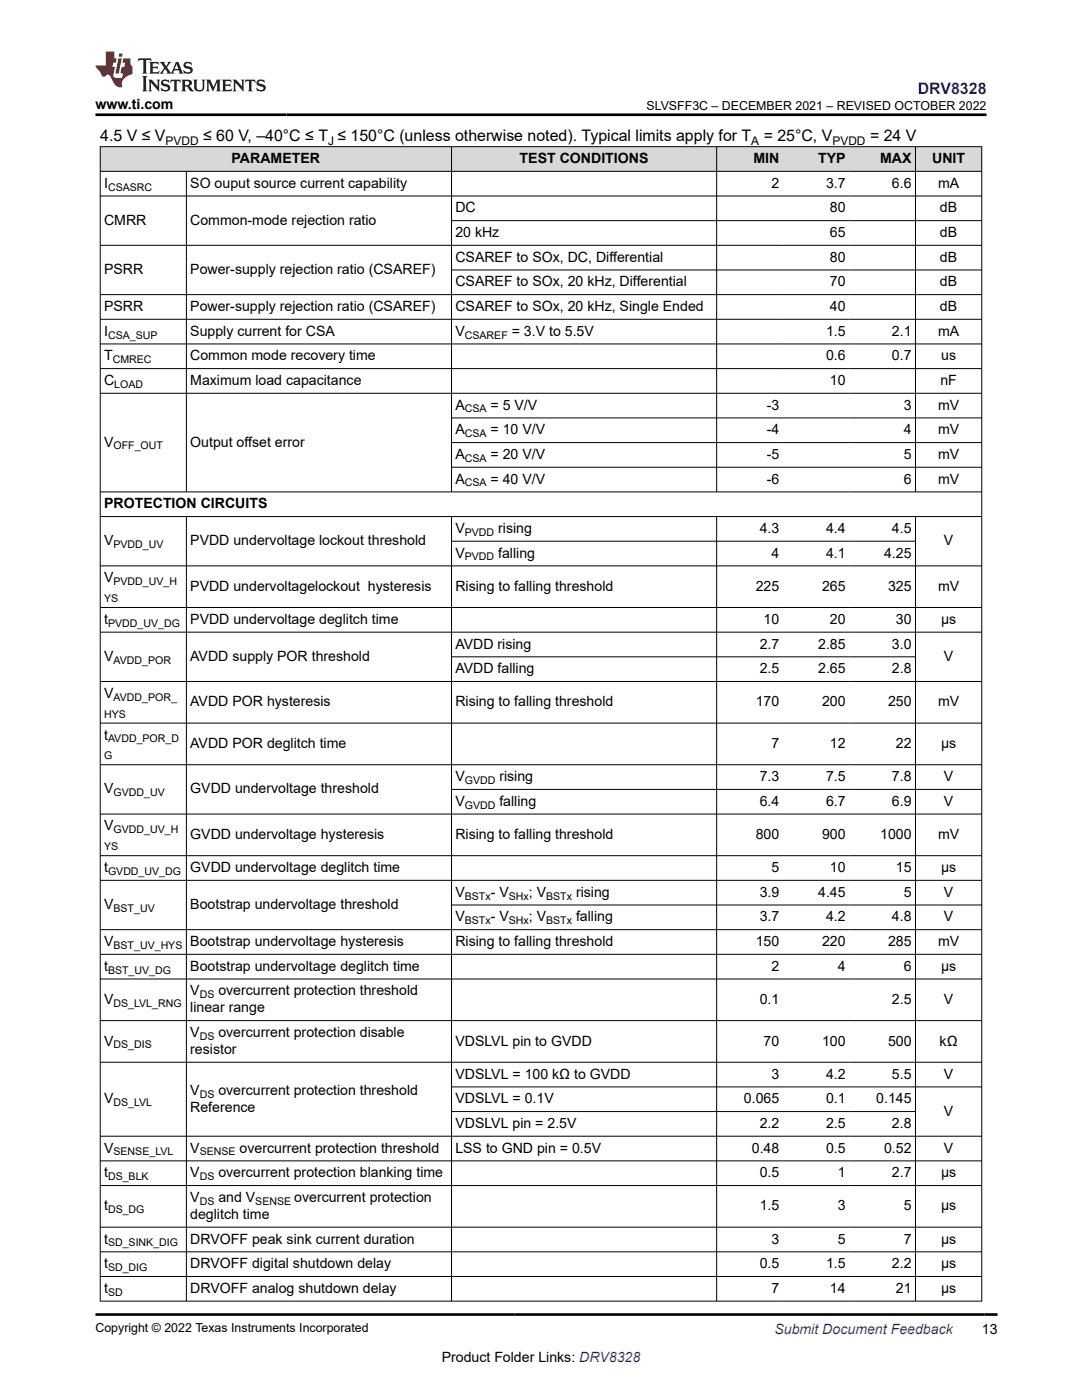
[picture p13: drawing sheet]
<svg xmlns="http://www.w3.org/2000/svg" width="216mm" height="279mm" viewBox="0 0 216 279" stroke-linecap="round" stroke-linejoin="round" font-family="sans-serif">
<defs><g id="words">
<text font-size="3.2" fill="#00f" x="183.1" y="18.7">DRV8328</text>
<g font-size="3.2">
<text x="20" y="28.2">4.5 V ≤ V</text>
<text x="40.5" y="28.2">≤ 60 V, –40°C ≤ T ≤ 150°C (unless otherwise noted). Typical limits apply for T</text>
<text x="152.4" y="28.2">= 25°C, V</text>
<text x="173.6" y="28.2">= 24 V</text>
</g>
<g font-size="2.8">
<text x="19" y="21.8">www.ti.com</text>
<text x="46.2" y="32.5">PARAMETER</text>
<text x="103.7" y="32.5">TEST CONDITIONS</text>
<text x="150.3" y="32.5">MIN</text>
<text x="163.3" y="32.5">TYP</text>
<text x="175.6" y="32.5">MAX</text>
<text x="186" y="32.5">UNIT</text>
<text x="20.8" y="37.5">I</text>
<text x="38" y="37.5">SO ouput source current capability</text>
<text x="153.9" y="37.5">2</text>
<text x="164.8" y="37.5">3.7</text>
<text x="178" y="37.5">6.6</text>
<text x="187.2" y="37.5">mA</text>
<text x="20.8" y="44.8">CMRR</text>
<text x="38" y="44.8">Common-mode rejection ratio</text>
<text x="90.9" y="42.4">DC</text>
<text x="90.9" y="47.3">20 kHz</text>
<text x="165.6" y="42.4">80</text>
<text x="165.6" y="47.3">65</text>
<text x="187.6" y="42.4">dB</text>
<text x="187.6" y="47.3">dB</text>
<text x="90.9" y="52.2">CSAREF to SOx, DC, Differential</text>
<text x="165.6" y="52.2">80</text>
<text x="187.6" y="52.2">dB</text>
<text x="20.8" y="54.7">PSRR</text>
<text x="38" y="54.7">Power-supply rejection ratio (CSAREF)</text>
<text x="90.9" y="57.2">CSAREF to SOx, 20 kHz, Differential</text>
<text x="165.6" y="57.2">70</text>
<text x="187.6" y="57.2">dB</text>
<text x="20.8" y="62.1">PSRR</text>
<text x="38" y="62.1">Power-supply rejection ratio (CSAREF)</text>
<text x="90.9" y="62.1">CSAREF to SOx, 20 kHz, Single Ended</text>
<text x="165.6" y="62.1">40</text>
<text x="187.6" y="62.1">dB</text>
<text x="20.8" y="67">I</text>
<text x="20.8" y="71.9">T</text>
<text x="38" y="67">Supply current for CSA</text>
<text x="38" y="71.9">Common mode recovery time</text>
<text x="90.9" y="67">V</text>
<text x="102.1" y="67">= 3.V to 5.5V</text>
<text x="164.8" y="67">1.5</text>
<text x="164.8" y="71.9">0.6</text>
<text x="178" y="67">2.1</text>
<text x="178" y="71.9">0.7</text>
<text x="187.2" y="67">mA</text>
<text x="187.8" y="71.9">us</text>
<text x="20.8" y="76.8">C</text>
<text x="38" y="76.8">Maximum load capacitance</text>
<text x="165.6" y="76.8">10</text>
<text x="187.6" y="76.8">nF</text>
<text x="90.9" y="81.8">A</text>
<text x="97.9" y="81.8">= 5 V/V</text>
<text x="153" y="81.8">-3</text>
<text x="180.3" y="81.8">3</text>
<text x="187.2" y="81.8">mV</text>
<text x="20.8" y="89.1">V</text>
<text x="38" y="89.1">Output offset error</text>
<text x="90.9" y="86.7">A</text>
<text x="97.9" y="86.7">= 10 V/V</text>
<text x="153" y="86.7">-4</text>
<text x="180.3" y="86.7">4</text>
<text x="187.2" y="86.7">mV</text>
<text x="90.9" y="91.6">A</text>
<text x="97.9" y="91.6">= 20 V/V</text>
<text x="153" y="91.6">-5</text>
<text x="180.3" y="91.6">5</text>
<text x="187.2" y="91.6">mV</text>
<text x="20.8" y="101.4">PROTECTION CIRCUITS</text>
<text x="90.9" y="96.5">A</text>
<text x="97.9" y="96.5">= 40 V/V</text>
<text x="153" y="96.5">-6</text>
<text x="180.3" y="96.5">6</text>
<text x="187.2" y="96.5">mV</text>
<text x="90.9" y="106.4">V</text>
<text x="99.4" y="106.4">rising</text>
<text x="151.6" y="106.4">4.3</text>
<text x="164.8" y="106.4">4.4</text>
<text x="178" y="106.4">4.5</text>
<text x="20.8" y="108.8">V</text>
<text x="38" y="108.8">PVDD undervoltage lockout threshold</text>
<text x="90.9" y="111.3">V</text>
<text x="99.4" y="111.3">falling</text>
<text x="153.9" y="111.3">4</text>
<text x="164.8" y="111.3">4.1</text>
<text x="176.4" y="111.3">4.25</text>
<text x="188.3" y="108.8">V</text>
<text x="20.8" y="116.2">V</text>
<text x="38" y="117.9">PVDD undervoltagelockout hysteresis</text>
<text x="90.9" y="117.9">Rising to falling threshold</text>
<text x="150.8" y="117.9">225</text>
<text x="164" y="117.9">265</text>
<text x="177.2" y="117.9">325</text>
<text x="187.2" y="117.9">mV</text>
<text x="20.8" y="124.5">t</text>
<text x="38" y="124.5">PVDD undervoltage deglitch time</text>
<text x="152.4" y="124.5">10</text>
<text x="165.6" y="124.5">20</text>
<text x="178.8" y="124.5">30</text>
<text x="187.8" y="124.5">µs</text>
<text x="20.8" y="131.9">V</text>
<text x="38" y="131.9">AVDD supply POR threshold</text>
<text x="90.9" y="129.4">AVDD rising</text>
<text x="151.6" y="129.4">2.7</text>
<text x="163.3" y="129.4">2.85</text>
<text x="178" y="129.4">3.0</text>
<text x="188.3" y="131.9">V</text>
<text x="90.9" y="134.4">AVDD falling</text>
<text x="151.6" y="134.4">2.5</text>
<text x="163.3" y="134.4">2.65</text>
<text x="178" y="134.4">2.8</text>
<text x="20.8" y="139.3">V</text>
<text x="38" y="141">AVDD POR hysteresis</text>
<text x="90.9" y="141">Rising to falling threshold</text>
<text x="150.8" y="141">170</text>
<text x="164" y="141">200</text>
<text x="177.2" y="141">250</text>
<text x="187.2" y="141">mV</text>
<text x="20.8" y="147.6">t</text>
<text x="38" y="149.3">AVDD POR deglitch time</text>
<text x="153.9" y="149.3">7</text>
<text x="165.6" y="149.3">12</text>
<text x="178.8" y="149.3">22</text>
<text x="187.8" y="149.3">µs</text>
<text x="90.9" y="155.9">V</text>
<text x="99.6" y="155.9">rising</text>
<text x="151.6" y="155.9">7.3</text>
<text x="164.8" y="155.9">7.5</text>
<text x="178" y="155.9">7.8</text>
<text x="188.3" y="155.9">V</text>
<text x="20.8" y="158.4">V</text>
<text x="38" y="158.4">GVDD undervoltage threshold</text>
<text x="90.9" y="160.8">V</text>
<text x="99.6" y="160.8">falling</text>
<text x="151.6" y="160.8">6.4</text>
<text x="164.8" y="160.8">6.7</text>
<text x="178" y="160.8">6.9</text>
<text x="188.3" y="160.8">V</text>
<text x="20.8" y="165.7">V</text>
<text x="38" y="167.4">GVDD undervoltage hysteresis</text>
<text x="90.9" y="167.4">Rising to falling threshold</text>
<text x="150.8" y="167.4">800</text>
<text x="164" y="167.4">900</text>
<text x="175.6" y="167.4">1000</text>
<text x="187.2" y="167.4">mV</text>
<text x="20.8" y="174">t</text>
<text x="38" y="174">GVDD undervoltage deglitch time</text>
<text x="90.9" y="179">V</text>
<text x="97.9" y="179">- V</text>
<text x="105.5" y="179">; V</text>
<text x="114.9" y="179">rising</text>
<text x="151.6" y="179">3.9</text>
<text x="153.9" y="174">5</text>
<text x="163.3" y="179">4.45</text>
<text x="165.6" y="174">10</text>
<text x="178.8" y="174">15</text>
<text x="180.3" y="179">5</text>
<text x="187.8" y="174">µs</text>
<text x="188.3" y="179">V</text>
<text x="20.8" y="181.4">V</text>
<text x="38" y="181.4">Bootstrap undervoltage threshold</text>
<text x="90.9" y="183.9">V</text>
<text x="97.9" y="183.9">- V</text>
<text x="105.5" y="183.9">; V</text>
<text x="114.9" y="183.9">falling</text>
<text x="151.6" y="183.9">3.7</text>
<text x="164.8" y="183.9">4.2</text>
<text x="178" y="183.9">4.8</text>
<text x="188.3" y="183.9">V</text>
<text x="20.8" y="188.8">V</text>
<text x="38" y="188.8">Bootstrap undervoltage hysteresis</text>
<text x="90.9" y="188.8">Rising to falling threshold</text>
<text x="150.8" y="188.8">150</text>
<text x="164" y="188.8">220</text>
<text x="177.2" y="188.8">285</text>
<text x="187.2" y="188.8">mV</text>
<text x="20.8" y="193.7">t</text>
<text x="38" y="193.7">Bootstrap undervoltage deglitch time</text>
<text x="153.9" y="193.7">2</text>
<text x="167.2" y="193.7">4</text>
<text x="180.3" y="193.7">6</text>
<text x="187.8" y="193.7">µs</text>
<text x="20.8" y="200.3">V</text>
<text x="38" y="202">linear range</text>
<text x="38" y="198.7">V</text>
<text x="43.6" y="198.7">overcurrent protection threshold</text>
<text x="151.6" y="200.3">0.1</text>
<text x="178" y="200.3">2.5</text>
<text x="188.3" y="200.3">V</text>
<text x="20.8" y="208.7">V</text>
<text x="38" y="207">V</text>
<text x="43.6" y="207">overcurrent protection disable</text>
<text x="90.9" y="208.7">VDSLVL pin to GVDD</text>
<text x="152.4" y="208.7">70</text>
<text x="164" y="208.7">100</text>
<text x="177.2" y="208.7">500</text>
<text x="187.5" y="208.7">kΩ</text>
<text x="38" y="210.3">resistor</text>
<text x="90.9" y="215.3">VDSLVL = 100 kΩ to GVDD</text>
<text x="153.9" y="215.3">3</text>
<text x="164.8" y="215.3">4.2</text>
<text x="178" y="215.3">5.5</text>
<text x="188.3" y="215.3">V</text>
<text x="20.8" y="220.2">V</text>
<text x="38" y="221.9">Reference</text>
<text x="38" y="218.5">V</text>
<text x="43.6" y="218.5">overcurrent protection threshold</text>
<text x="90.9" y="220.2">VDSLVL = 0.1V</text>
<text x="148.5" y="220.2">0.065</text>
<text x="164.8" y="220.2">0.1</text>
<text x="174.8" y="220.2">0.145</text>
<text x="90.9" y="225.1">VDSLVL pin = 2.5V</text>
<text x="151.6" y="225.1">2.2</text>
<text x="164.8" y="225.1">2.5</text>
<text x="178" y="225.1">2.8</text>
<text x="188.3" y="222.6">V</text>
<text x="20.8" y="230">V</text>
<text x="38" y="230">V</text>
<text x="47.8" y="230">overcurrent protection threshold</text>
<text x="90.9" y="230">LSS to GND pin = 0.5V</text>
<text x="150" y="230">0.48</text>
<text x="164.8" y="230">0.5</text>
<text x="176.4" y="230">0.52</text>
<text x="188.3" y="230">V</text>
<text x="20.8" y="235">t</text>
<text x="38" y="235">V</text>
<text x="38" y="239.9">V</text>
<text x="43.6" y="235">overcurrent protection blanking time</text>
<text x="43.6" y="239.9">and V</text>
<text x="58.7" y="239.9">overcurrent protection</text>
<text x="151.6" y="235">0.5</text>
<text x="167.2" y="235">1</text>
<text x="178" y="235">2.7</text>
<text x="187.8" y="235">µs</text>
<text x="20.8" y="241.6">t</text>
<text x="38" y="243.3">deglitch time</text>
<text x="151.6" y="241.6">1.5</text>
<text x="167.2" y="241.6">3</text>
<text x="180.3" y="241.6">5</text>
<text x="187.8" y="241.6">µs</text>
<text x="20.8" y="248.2">t</text>
<text x="38" y="248.2">DRVOFF peak sink current duration</text>
<text x="153.9" y="248.2">3</text>
<text x="167.2" y="248.2">5</text>
<text x="180.3" y="248.2">7</text>
<text x="187.8" y="248.2">µs</text>
<text x="20.8" y="253.1">t</text>
<text x="38" y="253.1">DRVOFF digital shutdown delay</text>
<text x="151.6" y="253.1">0.5</text>
<text x="164.8" y="253.1">1.5</text>
<text x="178" y="253.1">2.2</text>
<text x="187.8" y="253.1">µs</text>
<text x="20.8" y="258">t</text>
<text x="38" y="258">DRVOFF analog shutdown delay</text>
<text x="153.9" y="258">7</text>
<text x="165.6" y="258">14</text>
<text x="178.8" y="258">21</text>
<text x="187.8" y="258">µs</text>
<text x="195.9" y="266.1">13</text>
<text x="88.1" y="271.7">Product Folder Links: DRV8328</text>
</g>
<text font-size="2.8" fill="#00f" x="154.5" y="266.2">Submit Document Feedback</text>
<g font-size="2.5">
<text x="129" y="21.9">SLVSFF3C – DECEMBER 2021 – REVISED OCTOBER 2022</text>
<text x="19" y="265.9">Copyright © 2022 Texas Instruments Incorporated</text>
</g>
<g font-size="2.4">
<text x="33" y="28.9">PVDD</text>
<text x="65.5" y="28.9">J</text>
<text x="149.9" y="28.9">A</text>
<text x="166.1" y="28.9">PVDD</text>
</g>
<g font-size="2.1">
<text x="21.6" y="38">CSASRC</text>
<text x="21.6" y="67.6">CSA_SUP</text>
<text x="92.7" y="67.6">CSAREF</text>
<text x="22.5" y="72.5">CMREC</text>
<text x="22.8" y="77.4">LOAD</text>
<text x="92.7" y="82.3">CSA</text>
<text x="22.6" y="89.7">OFF_OUT</text>
<text x="92.7" y="87.2">CSA</text>
<text x="92.7" y="92.2">CSA</text>
<text x="92.7" y="97.1">CSA</text>
<text x="92.7" y="106.9">PVDD</text>
<text x="22.6" y="109.4">PVDD_UV</text>
<text x="92.7" y="111.8">PVDD</text>
<text x="22.6" y="116.8">PVDD_UV_H</text>
<text x="20.8" y="120.2">YS</text>
<text x="21.6" y="125.1">PVDD_UV_DG</text>
<text x="22.6" y="132.5">AVDD_POR</text>
<text x="20.8" y="143.2">HYS</text>
<text x="22.6" y="139.8">AVDD_POR_</text>
<text x="21.6" y="148.2">AVDD_POR_D</text>
<text x="20.8" y="151.5">G</text>
<text x="22.6" y="158.9">GVDD_UV</text>
<text x="92.7" y="156.5">GVDD</text>
<text x="92.7" y="161.4">GVDD</text>
<text x="22.6" y="166.3">GVDD_UV_H</text>
<text x="20.8" y="169.7">YS</text>
<text x="21.6" y="174.6">GVDD_UV_DG</text>
<text x="92.7" y="179.5">BSTx</text>
<text x="101.5" y="179.5">SHx</text>
<text x="109" y="179.5">BSTx</text>
<text x="22.6" y="182">BST_UV</text>
<text x="92.7" y="184.5">BSTx</text>
<text x="101.5" y="184.5">SHx</text>
<text x="109" y="184.5">BSTx</text>
<text x="22.6" y="189.4">BST_UV_HYS</text>
<text x="21.6" y="194.3">BST_UV_DG</text>
<text x="22.6" y="200.9">DS_LVL_RNG</text>
<text x="39.8" y="199.2">DS</text>
<text x="22.6" y="209.2">DS_DIS</text>
<text x="39.8" y="207.5">DS</text>
<text x="22.6" y="220.8">DS_LVL</text>
<text x="39.8" y="219.1">DS</text>
<text x="22.6" y="230.6">SENSE_LVL</text>
<text x="39.8" y="230.6">SENSE</text>
<text x="21.6" y="235.5">DS_BLK</text>
<text x="39.8" y="235.5">DS</text>
<text x="21.6" y="242.1">DS_DG</text>
<text x="39.8" y="240.4">DS</text>
<text x="50.9" y="240.4">SENSE</text>
<text x="21.6" y="248.7">SD_SINK_DIG</text>
<text x="21.6" y="253.7">SD_DIG</text>
<text x="21.6" y="258.6">SD</text>
</g>
</g></defs>
<g fill="#d8d8d8">
<path d="M20 29.3h175.9v4.9h-175.9z" fill-rule="evenodd"/>
<path d="M20.1 29.3h69.9v4.8h-69.9z" fill-rule="evenodd"/>
<path d="M90.2 29.3h52.7v4.8h-52.7z" fill-rule="evenodd"/>
<path d="M143.1 29.3h13.1v4.8h-13.1z" fill-rule="evenodd"/>
<path d="M156.2 29.3h13.2v4.8h-13.2z" fill-rule="evenodd"/>
<path d="M169.4 29.3h13.2v4.8h-13.2z" fill-rule="evenodd"/>
<path d="M182.7 29.3h13.1v4.8h-13.1z" fill-rule="evenodd"/>
</g>
<g fill="none" stroke="#000" stroke-width=".2">
<path d="M19.9 29.3h176.1M19.9 34.2h176.1M19.9 39.1h176.1M20 29.2v230.5M37.2 34.2v64M90.1 29.2v69M143 29.2v69M182.7 29.2v69M195.9 29.2v230.5M19.9 49h176.1M90.1 44h105.9M90.1 53.9h105.9"/>
<path d="M196 58.8h-176.1M19.9 63.7h176.1M19.9 68.6h176.1M19.9 73.6h176.1M19.9 78.5h176.1M19.9 98.2h176.1M90.1 83.4h105.9M90.1 88.3h105.9M90.1 93.2h105.9M19.9 103.1h176.1M19.9 112.9h176.1M37.2 103.1v156.6"/>
<path d="M90.1 103.1v156.6M90.1 108h92.6M143 103.1v156.6M182.7 103.1v156.6M19.9 121.2h176.1M19.9 126.2h176.1M19.9 136h176.1M90.1 131.1h92.6M19.9 144.3h176.1M19.9 152.6h176.1M90.1 157.5h105.9M19.9 162.5h176.1"/>
<path d="M19.9 170.8h176.1M19.9 175.7h176.1M19.9 185.5h176.1M19.9 190.5h176.1M19.9 195.4h176.1M90.1 180.6h105.9M19.9 203.7h176.1M19.9 212h176.1M90.1 216.9h105.9M19.9 226.8h176.1M19.9 231.7h176.1M19.9 236.6h176.1"/>
<path d="M90.1 221.8h92.6M19.9 244.9h176.1M19.9 249.8h176.1M19.9 254.7h176.1M19.9 259.7h176.1"/>
</g>
<path d="M27.7 11.6l-.2 .6 .5-.2h.6v.1v2.2l-.2 .4h1l-.2-.4v-2.2v-.1h.5l.5 .2-.1-.6zM29.8 12.4l.2 .3v1.6l-.2 .4h1.9l.1-.6a1.08 1.08 0 0 1-1.3 .2v-.7h.6l.4 .2v-.7l-.4 .2h-.6v-.5l.2-.2a1 1 0 0 1 1 .3l-.1-.5zM31.8 12.4l1 1.1-1 1.2h.9l-.2-.2 .4-.8 .5 .8-.2 .2h1.6l-.2-.2 .1-.5h1l.1 .5-.1 .2h.9l-.2-.4-.8-1.9h-.5l-1 2.1-.8-1.1 .9-1h-.8l.2 .2-.5 .6-.3-.6 .1-.2zM35.2 12.8l.4 1h-.8zM36.8 12.5a.65 .65 0 0 0-.2 .7 .65 .65 0 0 0 .6 .5l.7 .1 .1 .3a.79 .79 0 0 1-.7 .4 .79 .79 0 0 1-.7-.5l.1 .7 .2-.1a.93 .93 0 0 0 1.1 0 .93 .93 0 0 0 .4-.9 1.46 1.46 0 0 0-1.2-.6l-.1-.3a1.09 1.09 0 0 1 1.2 .2l-.2-.6-.1 .1-.6-.2zM28.4 15.2l.2 .4v2.2l-.2 .4h1l-.2-.4v-2.2l.2-.4zM29.6 15.9l.2 .4v1.5l-.2 .4h.8l-.3-.4v-1.3l1.7 1.8v-2l.2-.4h-.8l.2 .2 .1 1.1-1.2-1.3zM32.3 16a.65 .65 0 0 0-.2 .8 .65 .65 0 0 0 .7 .4l.6 .2 .1 .2a.79 .79 0 0 1-.7 .4 .79 .79 0 0 1-.7-.5l.1 .7 .2-.1a.93 .93 0 0 0 1.1 .1 .93 .93 0 0 0 .4-1 1.46 1.46 0 0 0-1.2-.5l-.1-.4a1.09 1.09 0 0 1 1.2 .2l-.2-.6-.1 .1-.6-.1zM34.1 15.9l-.1 .6a.63 .63 0 0 1 .7-.3l.1 1.6-.3 .4h1l-.2-.4v-1.6a.66 .66 0 0 1 .8 .3l-.1-.6zM36.2 15.9l.2 .4v1.5l-.2 .4h.9l-.2-.2v-.7h.5l.1 .2a.79 .79 0 0 0 1.2 .6l-1-.9a.61 .61 0 0 0 .6-.6 .61 .61 0 0 0-.5-.7zM36.9 16.2h.2a.47 .47 0 0 1 .5 .1 .47 .47 0 0 1 .1 .5l-.2 .1-.6 .1zM38.5 15.9l.2 .2a2.27 2.27 0 0 0 .4 2 1.04 1.04 0 0 0 1.7-.7v-1.3l.2-.2h-.8l.2 .4v1.1a.6 .6 0 0 1-.6 .6 .6 .6 0 0 1-.6-.6v-1.1l.3-.4zM41.1 15.9l.2 .4v1.5l-.2 .4h.7l-.2-.4v-1.4l.9 1.9 .8-1.9v1.4l-.2 .4h1l-.3-.4v-1.5l.3-.4h-.8l-.7 1.5-.7-1.5zM44.3 15.9l.2 .4v1.5l-.2 .4h1.9l.1-.6a1.09 1.09 0 0 1-1.3 .2v-.7h.6l.4 .2v-.6l-.4 .2h-.6v-.6l.2-.1a1.01 1.01 0 0 1 1 .3l-.1-.6zM46.4 15.9l.3 .4v1.5l-.3 .4h.8l-.2-.4v-1.3l1.6 1.8v-2l.2-.4h-.7l.2 .2v1.1l-1.2-1.3zM49 15.9l-.1 .6a.63 .63 0 0 1 .8-.3v1.6l-.3 .4h1l-.2-.4v-1.6a.66 .66 0 0 1 .8 .3l-.1-.6zM51.4 16a.65 .65 0 0 0-.2 .8 .65 .65 0 0 0 .6 .4l.6 .2 .2 .2a.79 .79 0 0 1-.8 .4 .79 .79 0 0 1-.6-.5l.1 .7 .2-.1a.93 .93 0 0 0 1 .1 .93 .93 0 0 0 .5-1 1.46 1.46 0 0 0-1.3-.5l-.1-.4a1.09 1.09 0 0 1 1.3 .2l-.2-.6-.2 .1-.5-.1z" fill="#231f20"/>
<path d="M21.1 10.3v2.7h-2.1l.1 .4 .9 1a.95 .95 0 0 0 .9 .9 .59 .59 0 0 1 .6-.4 .59 .59 0 0 1 .5 .3l.4 .8a1.59 1.59 0 0 0 2.1 1.4 1.61 1.61 0 0 1 1-2.3l1-.3-.1-1.5a1.59 1.59 0 0 1-.4-1.7h-1.4l-.2 .9h.5l-.1 .9h-.5l-.2 .9v.3l.4 .1-.2 .9h-.6a.73 .73 0 0 1-1.1-.7l.3-1.5h-.5l.2-.9h.5l.2-.9h-.5v-1.3zM23.6 11.6l-.6 3.1h.7l.6-3.1zM23.8 10.7l-.1 .6h.7l.1-.6z" fill="#ed1c24"/>
<path d="M19 22.9h177.8M19.1 262.3h179.9" fill="none" stroke="#000" stroke-width=".53"/>
<use href="#words"/>
</svg>
